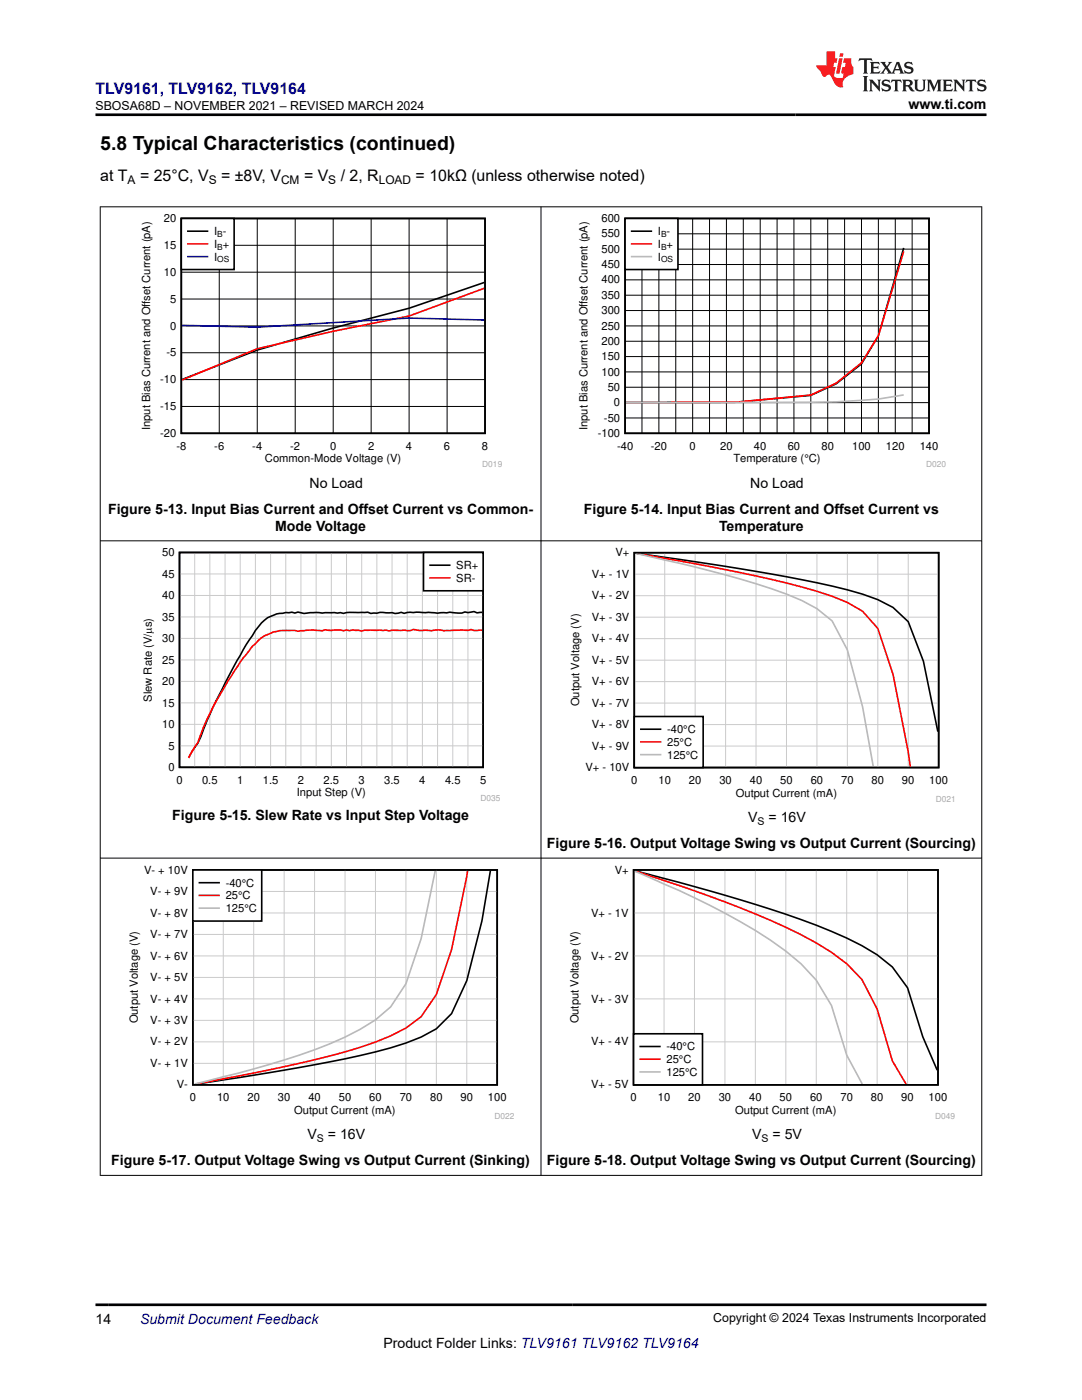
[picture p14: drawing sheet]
<svg xmlns="http://www.w3.org/2000/svg" width="216mm" height="279mm" viewBox="0 0 216 279" stroke-linecap="round" stroke-linejoin="round" font-family="sans-serif">
<defs><g id="words">
<text font-size="3.9" x="20" y="29.9">5.8 Typical Characteristics (continued)</text>
<text font-size="3.2" fill="#00f" x="19" y="18.7">TLV9161, TLV9162, TLV9164</text>
<g font-size="3.2">
<text x="20" y="36.1">at T</text>
<text x="27.9" y="36.1">= 25°C, V</text>
<text x="44.1" y="36.1">= ±8V, V</text>
<text x="60.7" y="36.1">= V</text>
<text x="68" y="36.1">/ 2, R</text>
<text x="82.9" y="36.1">= 10kΩ (unless otherwise noted)</text>
</g>
<g font-size="2.8">
<text x="181.3" y="21.8">www.ti.com</text>
<text x="61.8" y="97.3">No Load</text>
<text x="149.7" y="97.3">No Load</text>
<text x="21.6" y="102.5">Figure 5-13. Input Bias Current and Offset Current vs Common-</text>
<text x="54.9" y="105.9">Mode Voltage</text>
<text x="116.5" y="102.5">Figure 5-14. Input Bias Current and Offset Current vs</text>
<text x="143.5" y="105.9">Temperature</text>
<text x="34.4" y="163.6">Figure 5-15. Slew Rate vs Input Step Voltage</text>
<text x="149.3" y="164">V</text>
<text x="153.4" y="164">= 16V</text>
<text x="109.1" y="169.3">Figure 5-16. Output Voltage Swing vs Output Current (Sourcing)</text>
<text x="61.3" y="227.4">V</text>
<text x="65.4" y="227.4">= 16V</text>
<text x="150.1" y="227.4">V</text>
<text x="154.1" y="227.4">= 5V</text>
<text x="22.2" y="232.6">Figure 5-17. Output Voltage Swing vs Output Current (Sinking)</text>
<text x="109.1" y="232.6">Figure 5-18. Output Voltage Swing vs Output Current (Sourcing)</text>
<text x="19" y="264.2">14</text>
<text x="76.5" y="269">Product Folder Links: TLV9161 TLV9162 TLV9164</text>
</g>
<text font-size="2.8" fill="#00f" x="27.9" y="264.2">Submit Document Feedback</text>
<g font-size="2.5">
<text x="19.1" y="21.9">SBOSA68D – NOVEMBER 2021 – REVISED MARCH 2024</text>
<text x="142.3" y="263.9">Copyright © 2024 Texas Instruments Incorporated</text>
</g>
<g font-size="2.4">
<text x="25.5" y="36.7">A</text>
<text x="41.7" y="36.7">S</text>
<text x="56.1" y="36.7">CM</text>
<text x="65.5" y="36.7">S</text>
<text x="75.6" y="36.7">LOAD</text>
</g>
<g font-size="2.2">
<text x="32.7" y="44.3">20</text>
<text x="42.7" y="46.9">I</text>
<text x="44.4" y="46.9">-</text>
<text x="120" y="47.4">550</text>
<text x="120" y="44.3">600</text>
<text x="131.3" y="46.9">I</text>
<text x="133" y="46.9">-</text>
<text x="32.7" y="49.7">15</text>
<text x="42.7" y="49.5">I</text>
<text x="42.7" y="52">I</text>
<text x="44.4" y="49.5">+</text>
<text x="120" y="53.5">450</text>
<text x="120" y="50.5">500</text>
<text x="131.3" y="49.5">I</text>
<text x="131.3" y="52">I</text>
<text x="133" y="49.5">+</text>
<text x="32.7" y="55.1">10</text>
<text x="120" y="59.6">350</text>
<text x="120" y="56.6">400</text>
<text x="34" y="65.8">0</text>
<text x="34" y="60.4">5</text>
<text x="120" y="65.8">250</text>
<text x="120" y="62.7">300</text>
<text x="33.2" y="71.1">-5</text>
<text x="120" y="71.9">150</text>
<text x="120" y="68.8">200</text>
<text x="32" y="76.5">-10</text>
<text x="120" y="75">100</text>
<text x="32" y="81.8">-15</text>
<text x="121.3" y="78">50</text>
<text x="122.5" y="81.1">0</text>
<text x="29.9" y="85.8" transform="rotate(-90 29.9 85.8)">Input Bias Current and Offset Current (pA)</text>
<text x="32" y="87.2">-20</text>
<text x="35.2" y="89.7">-8</text>
<text x="42.8" y="89.7">-6</text>
<text x="50.3" y="89.7">-4</text>
<text x="57.9" y="89.7">-2</text>
<text x="65.9" y="89.7">0</text>
<text x="73.4" y="89.7">2</text>
<text x="81" y="89.7">4</text>
<text x="88.6" y="89.7">6</text>
<text x="96.2" y="89.7">8</text>
<text x="117.2" y="85.8" transform="rotate(-90 117.2 85.8)">Input Bias Current and Offset Current (pA)</text>
<text x="119.3" y="87.2">-100</text>
<text x="120.5" y="84.1">-50</text>
<text x="123.1" y="89.7">-40</text>
<text x="129.9" y="89.7">-20</text>
<text x="137.6" y="89.7">0</text>
<text x="143.7" y="89.7">20</text>
<text x="150.4" y="89.7">40</text>
<text x="157.2" y="89.7">60</text>
<text x="163.9" y="89.7">80</text>
<text x="170" y="89.7">100</text>
<text x="176.8" y="89.7">120</text>
<text x="183.5" y="89.7">140</text>
<text x="52.9" y="92.3">Common-Mode Voltage (V)</text>
<text x="146.3" y="92.3">Temperature (°C)</text>
<text x="32.4" y="111">50</text>
<text x="91" y="113.6">SR+</text>
<text x="122.8" y="111">V+</text>
<text x="32.4" y="119.6">40</text>
<text x="32.4" y="115.3">45</text>
<text x="91" y="116.1">SR-</text>
<text x="118.1" y="115.3">V+ - 1V</text>
<text x="118.1" y="119.6">V+ - 2V</text>
<text x="32.4" y="123.9">35</text>
<text x="118.1" y="123.9">V+ - 3V</text>
<text x="32.4" y="128.1">30</text>
<text x="118.1" y="128.2">V+ - 4V</text>
<text x="32.4" y="136.7">20</text>
<text x="32.4" y="132.4">25</text>
<text x="118.1" y="132.5">V+ - 5V</text>
<text x="118.1" y="136.8">V+ - 6V</text>
<text x="30.3" y="140.1" transform="rotate(-90 30.3 140.1)">Slew Rate (V/Ps)</text>
<text x="32.4" y="141">15</text>
<text x="115.6" y="140.9" transform="rotate(-90 115.6 140.9)">Output Voltage (V)</text>
<text x="118.1" y="141">V+ - 7V</text>
<text x="32.4" y="145.3">10</text>
<text x="33.6" y="149.6">5</text>
<text x="118.1" y="145.3">V+ - 8V</text>
<text x="118.1" y="149.6">V+ - 9V</text>
<text x="133.1" y="146.3">-40°C</text>
<text x="133.1" y="148.9">25°C</text>
<text x="33.6" y="153.9">0</text>
<text x="116.8" y="153.9">V+ - 10V</text>
<text x="133.1" y="151.4">125°C</text>
<text x="35.2" y="156.4">0</text>
<text x="40.3" y="156.4">0.5</text>
<text x="47.3" y="156.4">1</text>
<text x="52.4" y="156.4">1.5</text>
<text x="59.2" y="158.9">Input Step (V)</text>
<text x="59.4" y="156.4">2</text>
<text x="64.6" y="156.4">2.5</text>
<text x="71.6" y="156.4">3</text>
<text x="76.7" y="156.4">3.5</text>
<text x="83.7" y="156.4">4</text>
<text x="88.8" y="156.4">4.5</text>
<text x="95.8" y="156.4">5</text>
<text x="125.9" y="156.4">0</text>
<text x="131.4" y="156.4">10</text>
<text x="137.5" y="156.4">20</text>
<text x="143.5" y="156.4">30</text>
<text x="146.8" y="159">Output Current (mA)</text>
<text x="149.6" y="156.4">40</text>
<text x="155.7" y="156.4">50</text>
<text x="161.8" y="156.4">60</text>
<text x="167.8" y="156.4">70</text>
<text x="173.9" y="156.4">80</text>
<text x="180" y="156.4">90</text>
<text x="185.4" y="156.4">100</text>
<text x="28.7" y="174.4">V- + 10V</text>
<text x="30" y="178.6">V- + 9V</text>
<text x="45" y="176.9">-40°C</text>
<text x="45" y="179.5">25°C</text>
<text x="122.7" y="174.4">V+</text>
<text x="30" y="182.9">V- + 8V</text>
<text x="45" y="182">125°C</text>
<text x="117.9" y="182.9">V+ - 1V</text>
<text x="30" y="187.2">V- + 7V</text>
<text x="30" y="191.5">V- + 6V</text>
<text x="117.9" y="191.5">V+ - 2V</text>
<text x="30" y="195.8">V- + 5V</text>
<text x="30" y="200.1">V- + 4V</text>
<text x="117.9" y="200.1">V+ - 3V</text>
<text x="27.5" y="204.3" transform="rotate(-90 27.5 204.3)">Output Voltage (V)</text>
<text x="30" y="204.4">V- + 3V</text>
<text x="30" y="208.7">V- + 2V</text>
<text x="115.4" y="204.3" transform="rotate(-90 115.4 204.3)">Output Voltage (V)</text>
<text x="117.9" y="208.7">V+ - 4V</text>
<text x="133" y="209.6">-40°C</text>
<text x="30" y="212.9">V- + 1V</text>
<text x="133" y="212.2">25°C</text>
<text x="133" y="214.7">125°C</text>
<text x="35.3" y="217.2">V-</text>
<text x="37.9" y="219.8">0</text>
<text x="43.3" y="219.8">10</text>
<text x="49.4" y="219.8">20</text>
<text x="55.4" y="219.8">30</text>
<text x="61.5" y="219.8">40</text>
<text x="67.6" y="219.8">50</text>
<text x="73.7" y="219.8">60</text>
<text x="79.8" y="219.8">70</text>
<text x="85.8" y="219.8">80</text>
<text x="91.9" y="219.8">90</text>
<text x="97.3" y="219.8">100</text>
<text x="117.9" y="217.2">V+ - 5V</text>
<text x="125.8" y="219.8">0</text>
<text x="131.3" y="219.8">10</text>
<text x="137.3" y="219.8">20</text>
<text x="143.4" y="219.8">30</text>
<text x="149.5" y="219.8">40</text>
<text x="155.6" y="219.8">50</text>
<text x="161.6" y="219.8">60</text>
<text x="167.7" y="219.8">70</text>
<text x="173.8" y="219.8">80</text>
<text x="179.8" y="219.8">90</text>
<text x="185.3" y="219.8">100</text>
<text x="58.7" y="222.3">Output Current (mA)</text>
<text x="146.7" y="222.3">Output Current (mA)</text>
</g>
<g font-size="2.1">
<text x="151.2" y="164.6">S</text>
<text x="63.2" y="227.9">S</text>
<text x="152" y="227.9">S</text>
</g>
<g font-size="1.7">
<text x="43.3" y="47.3">B</text>
<text x="131.9" y="47.3">B</text>
<text x="43.3" y="49.8">B</text>
<text x="43.3" y="52.4">OS</text>
<text x="131.9" y="49.8">B</text>
<text x="131.9" y="52.4">OS</text>
</g>
<g font-size="1.7" fill="#a8a8a8">
<text x="96.2" y="93.3">D019</text>
<text x="184.8" y="93.3">D020</text>
<text x="95.8" y="159.9">D035</text>
<text x="186.7" y="160">D021</text>
<text x="98.7" y="223.3">D022</text>
<text x="186.6" y="223.3">D049</text>
</g>
</g></defs>
<path d="M36.2 43.6h60.6v42.9h-60.6zM96.6 56.4l-15 5.1-15.1 4-15.2 4.4-15 5.8" fill="none" stroke="#000" stroke-width=".32"/>
<g fill="none" stroke="#000" stroke-width=".2">
<path d="M36.2 59.7h60.6M36.2 54.3h60.6M36.2 49h60.6M43.8 43.6v42.9M51.3 43.6v42.9M58.9 43.6v42.9M66.5 43.6v42.9M74.1 43.6v42.9M81.6 43.6v42.9M89.2 43.6v42.9M36.2 75.8h60.6M36.2 70.4h60.6"/>
<path d="M36.2 65h60.6M36.2 81.1h60.6"/>
</g>
<path d="M96.6 57.5l-15 5.6-15.1 3-15.2 3.5-15 6.2" fill="none" stroke="#f00" stroke-width=".32"/>
<path d="M96.6 63.9l-15-.4-30.3 1.8-15-.4" fill="none" stroke="#00f" stroke-width=".32"/>
<path d="M36.2 43.6h10.5v10.2h-10.5z" fill-rule="evenodd" fill="#fff"/>
<path d="M36.2 43.6h10.5v10.2h-10.5zM37.5 46.1h3.9" fill="none" stroke="#000" stroke-width=".32"/>
<path d="M37.5 48.7h3.9" fill="none" stroke="#f00" stroke-width=".32"/>
<path d="M37.5 51.2h3.9" fill="none" stroke="#00f" stroke-width=".32"/>
<path d="M115.1 42.7h73.7v50.6h-73.7z" fill-rule="evenodd" fill="#fff"/>
<path d="M124.7 43.6h60.7v42.9h-60.7zM180.3 49.5l-5 17.5-3.4 5.6-5.1 4-5 2.3-15.2 1.4h-21.7" fill="none" stroke="#000" stroke-width=".32"/>
<g fill="none" stroke="#000" stroke-width=".2">
<path d="M124.7 58.9h60.7M124.7 55.9h60.7M124.7 52.8h60.7M124.7 49.7h60.7M124.7 46.7h60.7M128.1 43.6v42.9M131.5 43.6v42.9M134.8 43.6v42.9M138.2 43.6v42.9M141.6 43.6v42.9M145 43.6v42.9M148.3 43.6v42.9"/>
<path d="M151.7 43.6v42.9M155.1 43.6v42.9M158.4 43.6v42.9M161.8 43.6v42.9M165.2 43.6v42.9M168.5 43.6v42.9M171.9 43.6v42.9M175.3 43.6v42.9M178.6 43.6v42.9M182 43.6v42.9M124.7 77.3h60.7M124.7 74.2h60.7"/>
<path d="M124.7 71.2h60.7M124.7 68.1h60.7M124.7 65h60.7M124.7 62h60.7M124.7 83.4h60.7M124.7 80.4h60.7"/>
</g>
<path d="M180.3 50.2l-5 16.8-3.4 5.4-5.1 4.1-5 2.3-15.2 1.5h-21.7" fill="none" stroke="#f00" stroke-width=".32"/>
<path d="M180.3 78.8a103.1 103.1 0 0 1-18.5 1.5h-36.9" fill="none" stroke="#b8b8b8" stroke-width=".32"/>
<path d="M124.7 43.6h10.6v10.2h-10.6z" fill-rule="evenodd" fill="#fff"/>
<path d="M124.7 43.6h10.6v10.2h-10.6zM126 46.1h4" fill="none" stroke="#000" stroke-width=".32"/>
<path d="M126 48.7h4" fill="none" stroke="#f00" stroke-width=".32"/>
<path d="M126 51.2h4" fill="none" stroke="#b8b8b8" stroke-width=".32"/>
<path d="M28.2 109.4h71.6v50.6h-71.6z" fill-rule="evenodd" fill="#fff"/>
<path d="M35.8 110.3h60.6v42.8h-60.6zM96.2 122.2l-1 .1-.6-.2-1.2 .2-.6-.2a5.3 5.3 0 0 1-3.1 .1l-2.4 .2-1.8-.2h-3.6l-1.2 .2-.7-.2-1.2 .2-.6-.1-2.4-.1-1.8 .2-.6-.2h-3.7l-1.2 .2-.6-.1h-6a3.4 3.4 0 0 1-2.5-.1l-.6 .1-.6-.1h-1.2a7.7 7.7 0 0 0-4.8 2.1 70.7 70.7 0 0 0-7.9 13.3 98.8 98.8 0 0 0-4.8 10.8l-1.9 2.9" fill="none" stroke="#000" stroke-width=".32"/>
<g fill="none" stroke="#cbcbcb" stroke-width=".2">
<path d="M35.8 118.8h60.6M35.8 114.5h60.6M38.9 110.3v42.8M41.9 110.3v42.8M44.9 110.3v42.8M47.9 110.3v42.8M51 110.3v42.8M54 110.3v42.8M57 110.3v42.8M60 110.3v42.8M63.1 110.3v42.8M66.1 110.3v42.8"/>
<path d="M69.1 110.3v42.8M72.2 110.3v42.8M75.2 110.3v42.8M78.2 110.3v42.8M81.3 110.3v42.8M84.3 110.3v42.8M87.3 110.3v42.8M90.3 110.3v42.8M93.4 110.3v42.8M35.8 136h60.6M35.8 131.7h60.6M35.8 127.4h60.6"/>
<path d="M35.8 123.1h60.6M35.8 148.9h60.6M35.8 144.6h60.6M35.8 140.3h60.6"/>
</g>
<path d="M96.2 125.8h-1.6l-.6-.2-.6 .2-1.2-.1-3.7 .2a4.7 4.7 0 0 0-2.4 0l-2.4-.1-1.2-.2-.6 .3-3.7-.1-.6 .1-.6-.2-4.2 .1-.6 .1-1.8-.2-.7 .2-.6-.2-.6 .2-.6-.2-1.8 .1-1.2-.1-.6 .2a16.2 16.2 0 0 0-4.9 .1 9.1 9.1 0 0 0-7.8 1.8l-1.2 1.2a72 72 0 0 0-10.3 17.6l-.6 1.6-1.9 3" fill="none" stroke="#f00" stroke-width=".32"/>
<path d="M84.5 110.3h11.9v7.6h-11.9z" fill-rule="evenodd" fill="#fff"/>
<path d="M84.5 110.3h11.9v7.6h-11.9zM85.8 112.8h3.9" fill="none" stroke="#000" stroke-width=".32"/>
<path d="M85.8 115.3h3.9" fill="none" stroke="#f00" stroke-width=".32"/>
<path d="M113.4 109.4h77.1v50.6h-77.1z" fill-rule="evenodd" fill="#fff"/>
<path d="M126.6 110.3h60.7v42.9h-60.7zM127.2 110.5l1.2 .1a580.2 580.2 0 0 1 37.6 6.4 42.5 42.5 0 0 1 12.2 4.2l3 2.9 3.1 7.9 2.8 14" fill="none" stroke="#000" stroke-width=".32"/>
<g fill="none" stroke="#cbcbcb" stroke-width=".2">
<path d="M126.6 118.9h60.7M126.6 114.6h60.7M132.6 110.3v42.9M138.7 110.3v42.9M144.8 110.3v42.9M150.9 110.3v42.9M156.9 110.3v42.9M163 110.3v42.9M169.1 110.3v42.9M175.2 110.3v42.9M181.2 110.3v42.9M126.6 136h60.7"/>
<path d="M126.6 131.7h60.7M126.6 127.5h60.7M126.6 123.2h60.7M126.6 148.9h60.7M126.6 144.6h60.7M126.6 140.3h60.7"/>
</g>
<path d="M127 110.5h.2a528.6 528.6 0 0 1 29.7 5.9 72.8 72.8 0 0 1 12.2 3.8l3 1.8 3.1 3.4 3 9.2 3 15.5 .4 2.9" fill="none" stroke="#f00" stroke-width=".32"/>
<path d="M126.9 110.5h.2a380.4 380.4 0 0 1 23.8 6 56 56 0 0 1 12.1 5l3 2.4 3.1 5.8 3 11.4 2.2 11.9" fill="none" stroke="#b8b8b8" stroke-width=".32"/>
<path d="M126.6 143h13.7v10.2h-13.7z" fill-rule="evenodd" fill="#fff"/>
<path d="M126.6 143h13.7v10.2h-13.7zM127.9 145.5h3.9" fill="none" stroke="#000" stroke-width=".32"/>
<path d="M127.9 148.1h3.9" fill="none" stroke="#f00" stroke-width=".32"/>
<path d="M127.9 150.6h3.9" fill="none" stroke="#b8b8b8" stroke-width=".32"/>
<path d="M25.4 172.7h77.2v50.6h-77.2z" fill-rule="evenodd" fill="#fff"/>
<path d="M38.5 173.6h60.7v42.9h-60.7zM97.9 173.8l-1.7 9.9-3.1 12-3 6.6-3 3a42.5 42.5 0 0 1-12.2 4.6 446.7 446.7 0 0 1-33.4 6.1l-2.3 .3" fill="none" stroke="#000" stroke-width=".32"/>
<g fill="none" stroke="#cbcbcb" stroke-width=".2">
<path d="M38.5 177.9h60.7M44.6 173.6v42.9M50.6 173.6v42.9M56.7 173.6v42.9M62.8 173.6v42.9M68.8 173.6v42.9M74.9 173.6v42.9M81 173.6v42.9M87.1 173.6v42.9M93.1 173.6v42.9M38.5 199.4h60.7M38.5 195.1h60.7"/>
<path d="M38.5 190.8h60.7M38.5 186.5h60.7M38.5 182.2h60.7M38.5 212.2h60.7M38.5 207.9h60.7M38.5 203.6h60.7"/>
</g>
<path d="M93.3 173.8l-3.2 15.7-3 9-3.1 4.4-3 2.3a60.3 60.3 0 0 1-15.2 5.5 484 484 0 0 1-26.8 5.6" fill="none" stroke="#f00" stroke-width=".32"/>
<path d="M86.8 173.8l-2.8 13.5-3 9-3 4.6-3.1 2.6a70.2 70.2 0 0 1-18.2 8l-9.1 2.7-8.8 2.1" fill="none" stroke="#b8b8b8" stroke-width=".32"/>
<path d="M38.5 173.6h13.7v10.2h-13.7z" fill-rule="evenodd" fill="#fff"/>
<path d="M38.5 173.6h13.7v10.2h-13.7zM39.8 176.2h3.9" fill="none" stroke="#000" stroke-width=".32"/>
<path d="M39.8 178.7h3.9" fill="none" stroke="#f00" stroke-width=".32"/>
<path d="M39.8 181.2h3.9" fill="none" stroke="#b8b8b8" stroke-width=".32"/>
<path d="M113.3 172.7h77.3v50.6h-77.3z" fill-rule="evenodd" fill="#fff"/>
<path d="M126.4 173.6h60.8v42.9h-60.8zM126.6 173.8l.4 .1a484.4 484.4 0 0 1 32.8 9.6 80.9 80.9 0 0 1 15.2 7l3.1 2.5 3 4.1 3 9.8 2.9 6.7" fill="none" stroke="#000" stroke-width=".32"/>
<g fill="none" stroke="#cbcbcb" stroke-width=".2">
<path d="M132.5 173.6v42.9M138.6 173.6v42.9M144.7 173.6v42.9M150.7 173.6v42.9M156.8 173.6v42.9M162.9 173.6v42.9M168.9 173.6v42.9M175 173.6v42.9M181.1 173.6v42.9M126.4 199.4h60.8M126.4 190.8h60.8M126.4 182.2h60.8"/>
<path d="M126.4 207.9h60.8"/>
</g>
<path d="M126.6 173.8l.3 .1a299.1 299.1 0 0 1 29.9 11.2 57.4 57.4 0 0 1 12.1 7.2l3.1 3.2 3 5.9 3.1 10.3 2.7 4.6" fill="none" stroke="#f00" stroke-width=".32"/>
<path d="M126.6 173.8l4.1 1.8a154.6 154.6 0 0 1 23.1 12l3 2.2 3 2.5 3.1 3.3 3 5.1 3 9.9 3.1 5.7" fill="none" stroke="#b8b8b8" stroke-width=".32"/>
<path d="M126.4 206.3h13.8v10.2h-13.8z" fill-rule="evenodd" fill="#fff"/>
<path d="M126.4 206.3h13.8v10.2h-13.8zM127.7 208.9h4" fill="none" stroke="#000" stroke-width=".32"/>
<path d="M127.7 211.4h4" fill="none" stroke="#f00" stroke-width=".32"/>
<path d="M127.7 213.9h4" fill="none" stroke="#b8b8b8" stroke-width=".32"/>
<path d="M19.9 41.3h176.1M20 41.2v193.4M107.9 41.2v193.4M195.9 41.2v193.4M19.9 107.9h176.1M19.9 171.3h176.1M19.9 234.6h176.1" fill="none" stroke="#000" stroke-width=".2"/>
<path d="M171.5 11.6l-.2 .6 .5-.2h.6v.1v2.2l-.2 .4h1l-.2-.4v-2.2v-.1h.5l.5 .2-.1-.6zM173.6 12.4l.2 .3v1.6l-.2 .4h1.9l.1-.6a1.08 1.08 0 0 1-1.3 .2v-.7h.6l.4 .2v-.7l-.4 .2h-.6v-.5l.2-.2a1 1 0 0 1 1 .3l-.1-.5zM175.7 12.4l.9 1.1-1 1.2h.9l-.2-.2 .5-.8 .4 .8-.2 .2h1.6l-.2-.2 .2-.5h.9l.1 .5-.1 .2h.9l-.2-.4-.8-1.9h-.5l-.9 2.1-.9-1.1 .9-1h-.8l.2 .2-.4 .6-.4-.6 .2-.2zM179 12.8l.4 1h-.7zM180.7 12.5a.65 .65 0 0 0-.2 .7 .65 .65 0 0 0 .6 .5l.6 .1 .1 .3a.79 .79 0 0 1-.7 .4 .79 .79 0 0 1-.7-.5l.1 .7 .2-.1a.93 .93 0 0 0 1.1 0 .93 .93 0 0 0 .4-.9 1.46 1.46 0 0 0-1.2-.6l-.1-.3a1.09 1.09 0 0 1 1.2 .2l-.2-.6-.1 .1-.5-.2zM172.2 15.2l.2 .4v2.2l-.2 .4h1l-.2-.4v-2.2l.2-.4zM173.4 15.9l.2 .4v1.5l-.2 .4h.8l-.3-.4 .1-1.3 1.6 1.8v-2l.2-.4h-.7l.1 .2 .1 1.1-1.2-1.3zM176.2 16a.65 .65 0 0 0-.2 .8 .65 .65 0 0 0 .6 .4l.6 .2 .1 .2a.79 .79 0 0 1-.7 .4 .79 .79 0 0 1-.7-.5l.1 .7 .2-.1a.93 .93 0 0 0 1.1 .1 .93 .93 0 0 0 .4-1 1.46 1.46 0 0 0-1.2-.5l-.1-.4a1.09 1.09 0 0 1 1.2 .2l-.1-.6-.2 .1-.5-.1zM177.9 15.9l-.1 .6a.63 .63 0 0 1 .8-.3v1.6l-.3 .4h1l-.2-.4v-1.6a.66 .66 0 0 1 .8 .3l-.1-.6zM180 15.9l.2 .4v1.5l-.2 .4h1l-.2-.2-.1-.7h.5l.1 .2a.79 .79 0 0 0 1.2 .6l-1-.9a.61 .61 0 0 0 .6-.6 .61 .61 0 0 0-.5-.7zM180.8 16.2h.1a.47 .47 0 0 1 .5 .1 .47 .47 0 0 1 .1 .5l-.1 .1-.7 .1zM182.3 15.9l.2 .2a2.27 2.27 0 0 0 .4 2 1.04 1.04 0 0 0 1.7-.7v-1.3l.2-.2h-.8l.2 .4v1.1a.6 .6 0 0 1-.6 .6 .6 .6 0 0 1-.6-.6v-1.1l.3-.4zM184.9 15.9l.2 .4v1.5l-.2 .4h.8l-.3-.4v-1.4l.9 1.9 .9-1.9v1.4l-.3 .4h1l-.2-.4v-1.5l.2-.4h-.8l-.7 1.5-.6-1.5zM188.1 15.9l.2 .4v1.5l-.2 .4h1.9l.1-.6a1.09 1.09 0 0 1-1.3 .2v-.7h.6l.4 .2v-.6l-.4 .2h-.6v-.6l.2-.1a1.01 1.01 0 0 1 1 .3l-.1-.6zM190.2 15.9l.3 .4v1.5l-.3 .4h.8l-.2-.4v-1.3l1.6 1.8v-2l.2-.4h-.7l.2 .2v1.1l-1.2-1.3zM192.8 15.9l-.1 .6a.63 .63 0 0 1 .8-.3v1.6l-.3 .4h1l-.2-.4v-1.6a.66 .66 0 0 1 .8 .3l-.1-.6zM195.2 16a.65 .65 0 0 0-.2 .8 .65 .65 0 0 0 .6 .4l.6 .2 .2 .2a.79 .79 0 0 1-.7 .4 .79 .79 0 0 1-.7-.5l.1 .7 .2-.1a.93 .93 0 0 0 1 .1 .93 .93 0 0 0 .5-1 1.46 1.46 0 0 0-1.3-.5v-.4a1.09 1.09 0 0 1 1.2 .2l-.2-.6-.2 .1-.5-.1z" fill="#231f20"/>
<path d="M164.9 10.3v2.7h-2l.1 .4 .8 1a.95 .95 0 0 0 1 .9 .59 .59 0 0 1 .5-.4 .59 .59 0 0 1 .5 .3l.4 .8a1.59 1.59 0 0 0 2.1 1.4 1.61 1.61 0 0 1 1-2.3l1-.3-.1-1.5a1.59 1.59 0 0 1-.3-1.7h-1.5l-.2 .9h.6l-.2 .9h-.5l-.2 .9v.3l.4 .1-.1 .9h-.7a.73 .73 0 0 1-1-.7l.3-1.5h-.5l.1-.9h.5l.2-.9h-.5v-1.3zM167.4 11.6l-.6 3.1h.7l.6-3.1zM167.6 10.7l-.1 .6h.7l.1-.6z" fill="#ed1c24"/>
<path d="M19 22.9h177.8M19 260.4h177.8" fill="none" stroke="#000" stroke-width=".53"/>
<use href="#words"/>
</svg>
